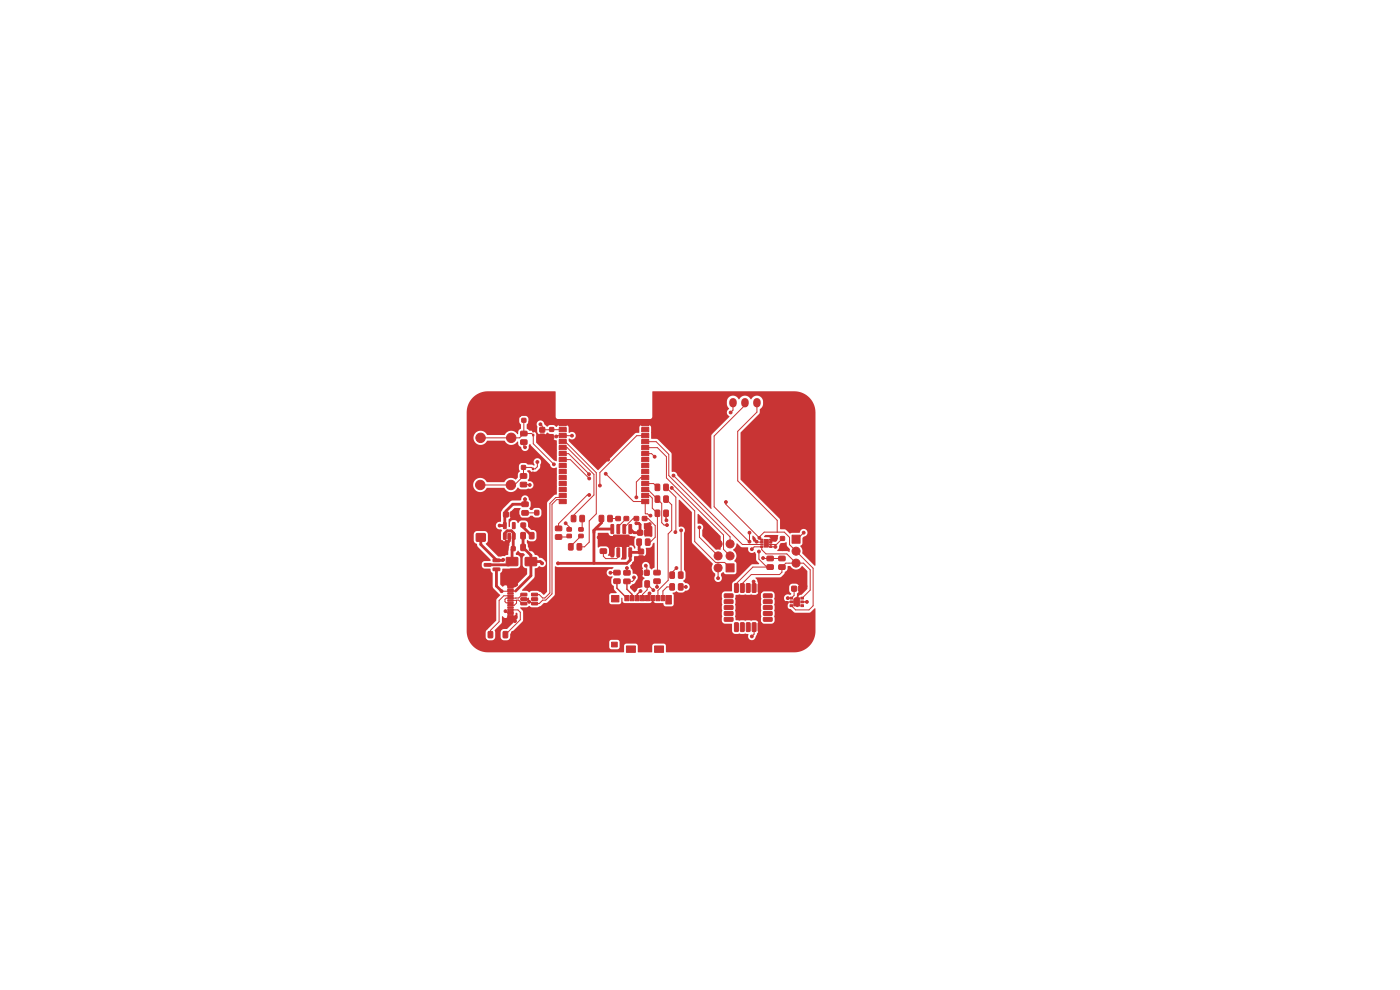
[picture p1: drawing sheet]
<svg xmlns="http://www.w3.org/2000/svg" width="297mm" height="210mm" viewBox="0 0 297 210" stroke-linecap="round" stroke-linejoin="round" font-family="sans-serif">
<g fill="#c83434" stroke="#c83434" stroke-width=".21">
<path d="M144 123.9l.7-.1 .2 .2v1l-.1 .2h-.7l-.2-.2z"/>
<path d="M142.1 123.9l.7-.1 .3 .2v1l-.2 .2h-.6l-.2-.2z"/>
<path d="M106.8 134l.7-.1 .2 .2v1l-.1 .2h-.6l-.3-.1z"/>
<path d="M108.6 134l.7-.1 .2 .2 .1 1-.2 .2h-.6l-.3-.1z"/>
<path d="M130.3 121h1.1l.2 .2v.6l-.3 .2h-1l-.1-.3z"/>
<path d="M130.3 122.9l1.1-.1 .2 .2v.7l-.3 .1h-1l-.1-.2z"/>
<path d="M110.5 115.5l.7-.1 .3 .2v1l-.2 .2h-.6l-.2-.1z"/>
<path d="M112.4 115.5l.7-.1 .2 .2v1l-.1 .2h-.7l-.2-.1z"/>
<path d="M110.5 93.4l1.2-.1 .1 .2v.7l-.2 .1h-1l-.2-.2z"/>
<path d="M110.5 91.5h1.2l.1 .2v.6l-.2 .2h-1l-.2-.3z"/>
<path d="M110.7 88.8h.8v.7h-.8z"/>
<path d="M110.7 87.2h.8v.8h-.8z"/>
<path d="M136.7 121h1v1h-1z"/>
<path d="M135.3 121h1v1h-1z"/>
<path d="M107.7 124.1h1.2v.3h-1.2z"/>
<path d="M107.7 124.9h1.2v.3h-1.2z"/>
<path d="M107.7 126.2h1.2v.3h-1.2z"/>
<path d="M107.7 127.2h1.2v.3h-1.2z"/>
<path d="M107.7 127.7h1.2v.3h-1.2z"/>
<path d="M107.7 128.7h1.2v.3h-1.2z"/>
<path d="M107.7 130h1.2v.3h-1.2z"/>
<path d="M107.7 130.8h1.2v.3h-1.2z"/>
<path d="M107.7 130.5h1.2v.3h-1.2z"/>
<path d="M107.7 129.7h1.2v.3h-1.2z"/>
<path d="M107.7 129.2h1.2v.3h-1.2z"/>
<path d="M107.7 128.2h1.2v.3h-1.2z"/>
<path d="M107.7 126.7h1.2v.3h-1.2z"/>
<path d="M107.7 125.7h1.2v.3h-1.2z"/>
<path d="M107.7 125.2h1.2v.3h-1.2z"/>
<path d="M107.7 124.4h1.2v.3h-1.2z"/>
<path d="M140.9 105.3l.7-.1 .2 .1v1l-.1 .3h-.7l-.2-.2z"/>
<path d="M139 105.3l.7-.1 .3 .1v1l-.2 .3h-.6l-.2-.2z"/>
<path d="M116.6 90.7h.8v.8h-.8z"/>
<path d="M116.6 92.3h.8v.7h-.8z"/>
<path d="M132.4 121.1l1.1-.1 .2 .2v.7l-.2 .1h-1l-.2-.2z"/>
<path d="M132.4 122.9l1.1-.1 .2 .3v.6l-.2 .1h-1l-.2-.2z"/>
<path d="M110.7 98.8h.8v.7h-.8z"/>
<path d="M110.7 97.2h.8v.8h-.8z"/>
<path d="M140.9 102.8l.7-.1 .2 .1v1l-.1 .3h-.7l-.2-.2z"/>
<path d="M139 102.8l.7-.1 .3 .1v1l-.2 .3h-.6l-.2-.2z"/>
<path d="M112.3 111h.9v.8h-.9z"/>
<path d="M110.5 111h1v.8h-1z"/>
<path d="M101.1 113.2h1.8v1.6h-1.8z"/>
<path d="M120.6 115.4l.7-.1 .3 .2v1l-.2 .2h-.6l-.2-.2z"/>
<path d="M122.5 115.4l.7-.1 .2 .2v1l-.1 .2h-.7l-.2-.2z"/>
<path d="M162.8 118h1.1l.2 .2v.6l-.3 .2h-1l-.1-.3z"/>
<path d="M162.8 119.9l1.1-.1 .2 .2v.7l-.3 .1h-1l-.1-.2z"/>
<path d="M108.5 116h.8v.8h-.8z"/>
<path d="M106.9 116h.8v.8h-.8z"/>
<path d="M142.1 121.4l.7-.1 .3 .2v1l-.2 .2h-.6l-.2-.2z"/>
<path d="M144 121.4l.7-.1 .2 .2v1l-.1 .2h-.7l-.2-.2z"/>
<path d="M113 91.3h.3l-.1 .3h-.2z"/>
<path d="M113 92.1l.3 .1-.1 .3-.2-.1z"/>
<path d="M165.3 118h1.1l.2 .2v.6l-.3 .2h-1l-.1-.3z"/>
<path d="M165.3 119.9l1.1-.1 .2 .2v.7l-.3 .1h-1l-.1-.2z"/>
<path d="M162 131h1.7l.1 .7-.2 .1h-1.5l-.2-.2z"/>
<path d="M162 129.8l1.7-.1 .1 .7-.2 .2-1.5-.1-.2-.2z"/>
<path d="M162 128.5h1.7l.1 .7-.2 .1h-1.5l-.2-.2z"/>
<path d="M162 127.3l1.7-.1 .1 .7-.2 .2-1.5-.1-.2-.2z"/>
<path d="M162 126h1.7l.1 .7-.2 .1h-1.5l-.2-.2z"/>
<path d="M160.9 123.8h.5l.2 .1 .1 1.6-.2 .2-.7-.2z"/>
<path d="M159.6 123.8h.6l.2 .1v1.6l-.1 .2-.7-.2z"/>
<path d="M158.4 123.8h.5l.2 .1 .1 1.6-.2 .2-.7-.2z"/>
<path d="M157.1 123.8h.6l.2 .1v1.6l-.1 .2-.7-.2z"/>
<path d="M155.9 123.8h.5l.2 .1 .1 1.6-.2 .2-.7-.2z"/>
<path d="M153.7 126h1.7l.1 .7-.2 .1h-1.5l-.2-.2z"/>
<path d="M153.7 127.3l1.7-.1 .1 .7-.2 .2-1.5-.1-.2-.2z"/>
<path d="M153.7 128.5h1.7l.1 .7-.2 .1h-1.5l-.2-.2z"/>
<path d="M153.7 129.8l1.7-.1 .1 .7-.2 .2-1.5-.1-.2-.2z"/>
<path d="M153.7 131h1.7l.1 .7-.2 .1h-1.5l-.2-.2z"/>
<path d="M155.9 132.1h.5l.2 .1 .1 1.6-.2 .2-.7-.2z"/>
<path d="M157.1 132.1h.6l.2 .1v1.6l-.1 .2-.7-.2z"/>
<path d="M158.4 132.1h.5l.2 .1 .1 1.6-.2 .2-.7-.2z"/>
<path d="M159.6 132.1h.6l.2 .1v1.6l-.1 .2-.7-.2z"/>
<path d="M160.9 132.1h.5l.2 .1 .1 1.6-.2 .2-.7-.2z"/>
<path d="M156.3 126.5h4.8v4.8h-4.8z"/>
<path d="M103.6 134l.7-.1 .2 .2 .1 1-.2 .2h-.6l-.3-.1z"/>
<path d="M101.8 134l.7-.1 .2 .2v1l-.1 .2h-.6l-.3-.1z"/>
<path d="M134.5 109.6h1v.8h-1z"/>
<path d="M136.3 109.6h.9v.8h-.9z"/>
<path d="M132.4 109.6h.9v.8h-.9z"/>
<path d="M130.7 109.6h.9v.8h-.9z"/>
<path d="M135.5 116.5h1v1h-1z"/>
<path d="M135.5 118h1v.9h-1z"/>
<path d="M110.5 125.9l1.2-.1 .1 .5-1.2 .1z"/>
<path d="M110.5 126.8h1.2l.1 .5-1.2 .1z"/>
<path d="M110.5 127.8l1.2-.1 .1 .5-1.2 .1z"/>
<path d="M112.8 127.8l1.2-.1 .1 .5-1.3 .1z"/>
<path d="M112.8 126.8h1.2l.1 .5-1.3 .1z"/>
<path d="M112.8 125.9l1.2-.1 .1 .5-1.3 .1z"/>
<path d="M127.1 109.4l.7-.1 .3 .2v1l-.2 .2h-.6l-.2-.2z"/>
<path d="M129 109.4l.7-.1 .2 .2v1l-.1 .2h-.7l-.2-.2z"/>
<path d="M154 119.6h1.7v1.7h-1.7z"/>
<path d="M168 113.5h1.7v1.7h-1.7z"/>
<path d="M161.4 114.4h.4v.2h-.4z"/>
<path d="M161.4 114.9h.4v.2h-.4z"/>
<path d="M161.4 115.4h.4v.2h-.4z"/>
<path d="M161.4 115.9h.4v.2h-.4z"/>
<path d="M163.3 115.9h.4v.2h-.4z"/>
<path d="M163.3 115.4h.4v.2h-.4z"/>
<path d="M163.3 114.9h.4v.2h-.4z"/>
<path d="M163.3 114.4h.4v.2h-.4z"/>
<path d="M162.1 114.5h.9v1.6h-.9z"/>
<path d="M120.3 112h.9v.6h-.9z"/>
<path d="M120.3 113.4h.9v.6h-.9z"/>
<path d="M122.8 113.4h.9v.6h-.9z"/>
<path d="M122.8 112h.9v.6h-.9z"/>
<path d="M110.5 113l.7-.1 .3 .2v1l-.2 .2h-.6l-.2-.1z"/>
<path d="M112.4 113l.7-.1 .2 .2v1l-.1 .2h-.7l-.2-.1z"/>
<path d="M129.6 116.2l.6 .1-.1 1.8h-.5z"/>
<path d="M130.9 116.2l.6 .1-.1 1.8h-.5z"/>
<path d="M132.2 116.2l.5 .1-.1 1.8h-.5z"/>
<path d="M133.4 116.2l.6 .1-.1 1.8h-.5z"/>
<path d="M133.4 111.3h.6l-.1 1.9-.5-.1z"/>
<path d="M132.2 111.3h.5l-.1 1.9-.5-.1z"/>
<path d="M130.9 111.3h.6l-.1 1.9-.5-.1z"/>
<path d="M129.6 111.3h.6l-.1 1.9-.5-.1z"/>
<path d="M130.1 113.5h3.4v2.4h-3.4z"/>
<path d="M110.4 102.4l1.2-.1 .2 .2-.1 .7-.2 .1h-1l-.1-.2z"/>
<path d="M110.4 100.5h1.2l.2 .2-.1 .6-.2 .2h-1l-.1-.3z"/>
<path d="M117.9 113.5l1.1-.1 .2 .3v.6l-.3 .1h-.9l-.2-.2z"/>
<path d="M117.9 111.6h1.1l.2 .2v.6l-.3 .2h-.9l-.2-.2z"/>
<path d="M107.5 118.3h2.3v1.7h-2.3z"/>
<path d="M111.5 118.3h2.3v1.7h-2.3z"/>
<path d="M106.9 108.6h.9v1h-.9z"/>
<path d="M108.3 108.6h.9v1h-.9z"/>
<path d="M138.8 122.9l1.1-.1 .2 .2v.7l-.3 .1h-1l-.1-.2z"/>
<path d="M138.8 121h1.1l.2 .2v.6l-.3 .2h-1l-.1-.3z"/>
<path d="M168 124.4h.9v1h-.9z"/>
<path d="M169.4 124.4h1v1h-1z"/>
<path d="M113 100.1l.2 .1-.1 .3-.2-.1z"/>
<path d="M113 99.3h.2l-.1 .3h-.2z"/>
<path d="M123.1 109.4l.7-.1 .2 .2v1l-.1 .2h-.7l-.2-.2z"/>
<path d="M121.2 109.4l.7-.1 .3 .2v1l-.2 .2h-.6l-.2-.2z"/>
<path d="M113.5 106.5h.8v1h-.8z"/>
<path d="M113.5 108.3h.8v.9h-.8z"/>
<path d="M114.5 90.7h1v.9h-1z"/>
<path d="M114.5 92.1h1v1h-1z"/>
<path d="M140.9 108.3l.7-.1 .2 .1v1l-.1 .3h-.7l-.2-.2z"/>
<path d="M139 108.3l.7-.1 .3 .1v1l-.2 .3h-.6l-.2-.2z"/>
<path d="M127.4 116.5l1.1-.1 .2 .3v.6l-.2 .1h-1l-.2-.2z"/>
<path d="M127.4 114.6h1.1l.2 .2v.6l-.2 .2h-1l-.2-.2z"/>
<path d="M104.6 120.5h1.4v.5l-1.3 .1z"/>
<path d="M104.6 118.6h1.4v.5l-1.3 .1z"/>
<path d="M102.7 119.6l1.4-.1 .1 .5-1.4 .1z"/>
<path d="M110.8 106.5h1.1l.2 .2v.6l-.3 .2h-1l-.1-.3z"/>
<path d="M110.8 108.4l1.1-.1 .2 .2v.7l-.3 .1h-1l-.1-.2z"/>
<path d="M136.9 123.3l.7-.1 .2 .1v1l-.1 .3h-.7l-.2-.2z"/>
<path d="M135 123.3l.7-.1 .3 .1v1l-.2 .3h-.6l-.2-.2z"/>
<path d="M135.3 112.5h1v1h-1z"/>
<path d="M136.7 112.5h1v1h-1z"/>
<path d="M165.6 113.8h.8v.8h-.8z"/>
<path d="M165.6 115.4h.8v.8h-.8z"/>
<path d="M167.6 126.7h.6v.4h-.6z"/>
<path d="M167.6 127.5h.6v.4h-.6z"/>
<path d="M167.6 128.3h.6v.4h-.6z"/>
<path d="M169.9 128.3h.6v.4h-.6z"/>
<path d="M169.9 127.5h.6v.4h-.6z"/>
<path d="M169.9 126.7h.6v.4h-.6z"/>
<path d="M168.4 127.1l.3-.3h1v1.7h-1.3z"/>
<path d="M118.6 89.4h1.5v.9h-1.5z"/>
<path d="M118.6 90.7h1.5v.9h-1.5z"/>
<path d="M118.6 92h1.5v.9h-1.5z"/>
<path d="M118.6 93.2h1.5v.9h-1.5z"/>
<path d="M118.6 94.5h1.5v.9h-1.5z"/>
<path d="M118.6 95.8h1.5v.9h-1.5z"/>
<path d="M118.6 97.1h1.5v.9h-1.5z"/>
<path d="M118.6 98.3h1.5v.9h-1.5z"/>
<path d="M118.6 99.6h1.5v.9h-1.5z"/>
<path d="M118.6 100.9h1.5v.9h-1.5z"/>
<path d="M118.6 102.1h1.5v.9h-1.5z"/>
<path d="M118.6 103.4h1.5v.9h-1.5z"/>
<path d="M118.6 104.7h1.5v.9h-1.5z"/>
<path d="M118.6 105.9h1.5v.9h-1.5z"/>
<path d="M136.1 105.9h1.5v.9h-1.5z"/>
<path d="M136.1 104.7h1.5v.9h-1.5z"/>
<path d="M136.1 103.4h1.5v.9h-1.5z"/>
<path d="M136.1 102.1h1.5v.9h-1.5z"/>
<path d="M136.1 100.9h1.5v.9h-1.5z"/>
<path d="M136.1 99.6h1.5v.9h-1.5z"/>
<path d="M136.1 98.3h1.5v.9h-1.5z"/>
<path d="M136.1 97.1h1.5v.9h-1.5z"/>
<path d="M136.1 95.8h1.5v.9h-1.5z"/>
<path d="M136.1 94.5h1.5v.9h-1.5z"/>
<path d="M136.1 93.2h1.5v.9h-1.5z"/>
<path d="M136.1 92h1.5v.9h-1.5z"/>
<path d="M136.1 90.7h1.5v.9h-1.5z"/>
<path d="M136.1 89.4h1.5v.9h-1.5z"/>
<path d="M125 94h.8v.8h-.8z"/>
<path d="M125 95.2h.8v.8h-.8z"/>
<path d="M125 96.5h.8v.8h-.8z"/>
<path d="M126.2 94h.8v.8h-.8z"/>
<path d="M126.2 95.2h.8v.8h-.8z"/>
<path d="M126.2 96.5h.8v.8h-.8z"/>
<path d="M127.5 94h.8v.8h-.8z"/>
<path d="M127.5 95.2h.8v.8h-.8z"/>
<path d="M127.5 96.5h.8v.8h-.8z"/>
<path d="M106.8 113.1l.6 .1-.1 1.2-.5-.1z"/>
<path d="M107.8 113.1l.5 .1-.1 1.2-.4-.1z"/>
<path d="M108.7 113.1l.6 .1-.1 1.2-.5-.1z"/>
<path d="M108.7 110.9h.6l-.1 1.2h-.5z"/>
<path d="M106.8 110.9h.6l-.1 1.2h-.5z"/>
<path d="M132.6 126.3h.8v1.1h-.8z"/>
<path d="M133.7 126.3h.8v1.1h-.8z"/>
<path d="M134.8 126.3h.8v1.1h-.8z"/>
<path d="M135.9 126.3h.8v1.1h-.8z"/>
<path d="M137 126.3h.8v1.1h-.8z"/>
<path d="M138.1 126.3h.8v1.1h-.8z"/>
<path d="M139.2 126.3h.8v1.1h-.8z"/>
<path d="M140.3 126.3h.7v1.1h-.7z"/>
<path d="M129.7 132.5h1.2v1h-1.2z"/>
<path d="M129.7 136.2h1.2v1h-1.2z"/>
<path d="M129.7 126.3h1.6v1.4h-1.6z"/>
<path d="M132.9 137h1.9v1.4h-1.9z"/>
<path d="M138.9 137h1.9v1.4h-1.9z"/>
<path d="M141.3 126.3h1.1v1.8h-1.1z"/>
<path d="M135.1 114.4l.8-.1 .2 .2v1l-.2 .2h-.6l-.2-.2z"/>
<path d="M137 114.4l.7-.1 .2 .2v1l-.1 .2h-.7l-.2-.2z"/>
<circle cx="152.3" cy="120.5" r=".85"/>
<circle cx="154.9" cy="117.9" r=".85"/>
<circle cx="152.3" cy="117.9" r=".85"/>
<circle cx="154.9" cy="115.4" r=".85"/>
<circle cx="152.3" cy="115.4" r=".85"/>
<circle cx="168.9" cy="116.9" r=".85"/>
<circle cx="168.9" cy="119.5" r=".85"/>
<circle cx="168.9" cy="122" r=".85"/>
<circle cx="130.6" cy="115.4" r=".25"/>
<circle cx="131.8" cy="115.4" r=".25"/>
<circle cx="133" cy="115.4" r=".25"/>
<circle cx="130.6" cy="114" r=".25"/>
<circle cx="131.8" cy="114" r=".25"/>
<circle cx="133" cy="114" r=".25"/>
<circle cx="101.9" cy="98.4" r="1"/>
<circle cx="108.4" cy="98.4" r="1"/>
<circle cx="101.9" cy="102.9" r="1"/>
<circle cx="108.4" cy="102.9" r="1"/>
<circle cx="101.9" cy="88.4" r="1"/>
<circle cx="108.4" cy="88.4" r="1"/>
<circle cx="101.9" cy="92.9" r="1"/>
<circle cx="108.4" cy="92.9" r="1"/>
<circle cx="155" cy="87.5" r=".3"/>
<circle cx="153" cy="87.5" r=".3"/>
<circle cx="118" cy="92.6" r=".3"/>
<circle cx="142.5" cy="103.5" r=".3"/>
<circle cx="114" cy="98" r=".3"/>
<circle cx="121.3" cy="92.4" r=".3"/>
<circle cx="111.5" cy="130" r=".3"/>
<circle cx="124" cy="96" r=".3"/>
<circle cx="167" cy="122.9" r=".3"/>
<circle cx="137.8" cy="111.2" r=".3"/>
<circle cx="116" cy="95" r=".3"/>
<circle cx="112.4" cy="97.4" r=".3"/>
<circle cx="160.5" cy="114.9" r=".3"/>
<circle cx="129" cy="97.5" r=".3"/>
<circle cx="114.8" cy="107" r=".3"/>
<circle cx="109.4" cy="109.9" r=".3"/>
<circle cx="134.5" cy="119.5" r=".3"/>
<circle cx="162.4" cy="123.4" r=".3"/>
<circle cx="128" cy="114" r=".3"/>
<circle cx="120.9" cy="89.9" r=".3"/>
<circle cx="166" cy="123.5" r=".3"/>
<circle cx="115" cy="106" r=".3"/>
<circle cx="102.4" cy="135.9" r=".3"/>
<circle cx="113.9" cy="111.4" r=".3"/>
<circle cx="114" cy="117" r=".3"/>
<circle cx="127" cy="114" r=".3"/>
<circle cx="112.2" cy="87.6" r=".3"/>
<circle cx="106.5" cy="115" r=".3"/>
<circle cx="115" cy="93.9" r=".3"/>
<circle cx="108.9" cy="135.9" r=".3"/>
<circle cx="131" cy="115" r=".3"/>
<circle cx="108.5" cy="136.5" r=".3"/>
<circle cx="164.5" cy="114.5" r=".3"/>
<circle cx="113" cy="96.5" r=".3"/>
<circle cx="137.7" cy="112" r=".3"/>
<circle cx="109.2" cy="131.7" r=".3"/>
<circle cx="151.9" cy="113.4" r=".3"/>
<circle cx="129.5" cy="96.5" r=".3"/>
<circle cx="160.9" cy="134.9" r=".3"/>
<circle cx="126.5" cy="98.5" r=".3"/>
<circle cx="109.5" cy="124" r=".3"/>
<circle cx="107.4" cy="114.9" r=".3"/>
<circle cx="114.5" cy="117.5" r=".3"/>
<circle cx="129.5" cy="94" r=".3"/>
<circle cx="132.5" cy="114.5" r=".3"/>
<circle cx="109.4" cy="130.9" r=".3"/>
<circle cx="112.5" cy="89.5" r=".3"/>
<circle cx="114" cy="112" r=".3"/>
<circle cx="112" cy="129.5" r=".3"/>
<circle cx="135.4" cy="89.9" r=".3"/>
<circle cx="101.5" cy="109.5" r=".3"/>
<circle cx="112.9" cy="90.9" r=".3"/>
<circle cx="106.4" cy="116" r=".3"/>
<circle cx="166.9" cy="127.9" r=".3"/>
<circle cx="112.9" cy="100.9" r=".3"/>
<circle cx="103" cy="136" r=".3"/>
<circle cx="117" cy="93.9" r=".3"/>
<circle cx="135" cy="119" r=".3"/>
<circle cx="124" cy="94.5" r=".3"/>
<circle cx="110" cy="109.5" r=".3"/>
<circle cx="170.9" cy="124.4" r=".3"/>
<circle cx="112.3" cy="127.7" r=".3"/>
<circle cx="166" cy="116.5" r=".3"/>
<circle cx="138" cy="109.4" r=".3"/>
<circle cx="128.5" cy="100.5" r=".3"/>
<circle cx="148.4" cy="111.9" r=".3"/>
<circle cx="117.5" cy="98.5" r=".3"/>
<circle cx="167.1" cy="126.9" r=".3"/>
<circle cx="133" cy="120.5" r=".3"/>
<circle cx="129.5" cy="121.5" r=".3"/>
<circle cx="112.4" cy="102.9" r=".3"/>
<circle cx="111.4" cy="94.9" r=".3"/>
<circle cx="120" cy="111" r=".3"/>
<circle cx="159.9" cy="123.4" r=".3"/>
<circle cx="114.7" cy="90" r=".3"/>
<circle cx="159.5" cy="135" r=".3"/>
<circle cx="145.5" cy="124.5" r=".3"/>
<circle cx="137" cy="120" r=".3"/>
<circle cx="106" cy="111.5" r=".3"/>
<circle cx="171.2" cy="127.7" r=".3"/>
<circle cx="170.5" cy="113" r=".3"/>
<circle cx="111.4" cy="105.9" r=".3"/>
<circle cx="152.3" cy="122.7" r=".3"/>
<circle cx="164.5" cy="116" r=".3"/>
<circle cx="139.4" cy="124.5" r=".3"/>
<circle cx="138.6" cy="125.2" r=".3"/>
<circle cx="161.9" cy="118.4" r=".3"/>
<circle cx="143.5" cy="120.5" r=".3"/>
<circle cx="115" cy="119.5" r=".3"/>
<circle cx="107.2" cy="129.6" r=".3"/>
<circle cx="106.4" cy="125.4" r=".3"/>
<circle cx="118.4" cy="119.5" r=".3"/>
<circle cx="125" cy="100.6" r=".3"/>
<circle cx="154" cy="106.5" r=".3"/>
<circle cx="161" cy="117" r=".3"/>
<circle cx="161.1" cy="114.1" r=".3"/>
<circle cx="138.9" cy="96.9" r=".3"/>
<circle cx="142.9" cy="100.9" r=".3"/>
<circle cx="159.5" cy="116.5" r=".3"/>
<circle cx="125" cy="101.5" r=".3"/>
<circle cx="159" cy="113" r=".3"/>
<circle cx="159" cy="114.9" r=".3"/>
<circle cx="135.9" cy="125.4" r=".3"/>
<circle cx="141.4" cy="110.4" r=".3"/>
<circle cx="143.3" cy="112.9" r=".3"/>
<circle cx="137.8" cy="125.9" r=".3"/>
<circle cx="134.5" cy="122.5" r=".3"/>
<circle cx="135" cy="105.5" r=".3"/>
<circle cx="125" cy="105" r=".3"/>
<circle cx="127.3" cy="103" r=".3"/>
<circle cx="141.5" cy="111.4" r=".3"/>
<circle cx="144.5" cy="112.5" r=".3"/>
<circle cx="106.7" cy="118.8" r=".3"/>
<circle cx="135" cy="111" r=".3"/>
</g>
<path d="M103.3 123.3h.6M103.3 132h.6M107.2 123.3h1.1M107.2 132h1.1" fill="none" stroke="#c83434" stroke-width="1"/>
<path d="M101.8 111.5h.3" fill="none" stroke="#c83434" stroke-width="1.7"/>
<path d="M153 85.2v.4M155.5 85.2v.4M158 85.2v.4M160.6 85.2v.4" fill="none" stroke="#c83434" stroke-width="1.6"/>
<g fill="none" stroke="#c83434" stroke-width=".21">
<path d="M111.1 92h1.7l.3 .3v1.8l4.4 4.4M111.1 92l-.9 .9h-8.2M111.1 89.2v2.8M111.1 93.8v.8l.3 .3M112.2 87.6h-1.1l-.7 .8h-8.4M112.4 97.4l-.2 .2h-2.5l-.8 .8h-7M112.9 90.9l.2 .2v.4M114 98v1l-.5 .5h-.4l-.3-.3h-1.7v1.8l-2 1.9h-7.2M114.7 90l.3 .4v.8h2.1M115 92.6v1.3M117 92.7v1.2M117.4 91.2h2"/>
<path d="M119.4 89.9h1.5M119.4 93.7h.5l6.6 6.6v8.7l-1.5 1.5v4.5l-1 1h-1.1M119.4 96.2h1.2l4.4 4.4M119.4 97.5h1.6l4 4M119.4 95h.9l5.7 5.6v4.4l-4.3 4.3v.7M121.3 92.4h-3.1l-.2 .2M135.4 89.9h1.5M136.9 92.4h-1.8l-7.8 7.8v2.8M136.9 96.2h1.3l.7 .7M136.9 93.7h2.3l2.7 2.7v4.5l13 13v1.5M136.9 95h2.6l1.9 1.9v4.5l12.1 12.1v3l1.4 1.4M153 85.4v2.1"/>
<path d="M155.5 85.4v1.6l-.5 .5M158 85.4v.6l-6.5 6.5v15l7.4 7.4 .1-1.9M160.6 85.4v2l-4.1 4.1v10.5l8.4 8.4v2.5M111.1 102.8l1.3 .1M111.3 106.9l.1 .1M111.4 108.8h2.4M113.1 100.3v.4l-.2 .2M113.9 108.8h-.1M119.4 106.4h-.3l-.4-.4h-.6l-1 1v19l-1.3 1.3h-.7l-.7 .7h-1M119.4 105.1h-.3l-.4 .4h-.8l-1.2 1.3v19l-1.1 1.1h-.5l-.7-.8h-1M120 111l.8 .8v.5M120.8 113.7l-.3 .2h-2"/>
<path d="M123.2 113.7l-2.1 2.3M123.5 110.6v1.5l-.3 .2M125 105h-.4l-6.1 6.1v1M128 114v1.1M128 116.9v1.1l.5 .5h2.3l.4-.3v-1M128.5 100.5l5.9 5.9h2.5v2.5l1.1 .5M129.4 110h1.7M129.9 117.2v-.6l1.9-1.9 .6 .6v1.9M132.9 110l-1.7 1.7v.5M135 110h-.7l-1.9 1.9v.3M136.7 110h.8l1.5 1.5v2.5l-1 1h-.6M136.9 101.3h-1l-.9 .9v3.3"/>
<path d="M136.9 105.1h.9l.6 .6v2.1l1.1 1.1-.1 12.6M136.9 103.9h.5l3 2.9v4.1l.5 .5h.6M136.9 102.6h1.8l.8 .8M141.3 103.4l2.1 2.1-.1 7.4M141.3 105.9l1.2 1.2v5.4l-.8 .8v9.8l-2.1 2.2v1.6M142.5 103.5l4.9 4.9v6.5l4.4 4.4h1.9l1.2 1.2M142.9 100.9l14.6 14.6h4.1M144.5 112.5l-.1 9.5M148.4 111.9v2.1l3.9 3.9M151.9 113.4l.4 .4v1.6M154 106.5v.5l7.1 7.1M159.5 116.5l.5-.5h1.6v.6l.9 .9h4.4l2 2"/>
<path d="M160.5 114.9l1.1 .1M161 117v1.6l1.7 1.7M161.1 114.1v-.2l1-1h4.3l1.1 1.1v1.5l5 5v8l-.9 .9h-2.8l-.9-.9M161.1 114.1l.5 .4M161.9 118.4l4 .1M164.5 114.5h-1v.5M166 114.2l-1.3 1.3h-1.2v.5h1M166 115.8v.7M170.5 113l-1.4 1.4h-.2M106.4 125.4h3M107.2 129.6l.2 .2h.6l.3 .4M108.3 129.4h1.6l.5 .5v1.6l-3.2 3.1"/>
<path d="M108.3 126.4h-1.4l-1 1v4.5l-1.9 1.8v.9M109.5 126.9h-.1M109.6 127.4l.4-.1 .8 .7h.3M109.6 127.4h-1.3M109.6 127.4v.5l-.5 .5h-.8M111.1 127.1h.6M111.1 126.1h-.3l-.8 .8h-2.6l-.3 .2v.5l.3 .3h.9M111.5 127.1l.6 .6h.2M130.9 121.5h-1.4M133 120.5v1M134.5 122.5v.5l-.3 .3h-1.2M135.8 121.3v.2l-.3 .3v2.1"/>
<path d="M137.2 120.2v1.3M137.8 125.9l-.4 .4v.6M138.6 125.2l-1.3-1.3v1.2l-1 1v.8M139.4 123.3v1.2M142.6 124.5h-1.1l-.9 .9v1.5M143.5 120.5l-.9 .9v.6M144.4 124.5h1.1M152.3 120.5v2.2M157.5 124.7v-.9l1.9-1.9h6l.5-.5v-1.1l.8-.8h3.8l1.4 1.4v4.3l-1.7 1.7M159.9 123.4l.1 1.3M160 133v1.5l-.5 .5M161.2 133v1.5l-.3 .4"/>
<path d="M162.4 123.4v.2l-1.2 1.1M163.4 120.3h-3.7l-3.5 3.5v.9M167.1 127.7h.8M168.5 124.9v1.4l-.6 .6h-.8M168.9 122l-.9 .9h-1M170.9 124.4l-.5 .5h-.5"/>
</g>
<g fill="none" stroke="#c83434" stroke-width=".6">
<path d="M101.5 109.5l.5 .5v1.5M102 114v1.5l3.3 3.4h1.3l.1-.1M106.4 116h.6l.3 .4M107.1 113.8v-.7l.5-.5h.9l.5 .5-.1 3.3-.3 .2v2.5l-.7 .7h-4.5M108 113.8v.9l-.2 .2h-.4M108.8 109.1l.6 .8M111 113.6v2.5l1.6 1.7v4.3l-3.2 3.3M111 111.4v.4l1.8 1.8M111.4 105.9v1.1h-2.6l-1.5 1.4v.7l-.2 .3v2.1h-1.1M112.6 119.1l.4 .4M112.6 119.1l-.1 .2M112.6 119.1h2l.4 .4"/>
<path d="M112.8 111.4h1.1M112.8 116.1h.3l.9 .9M113.9 107h.9M126.3 112.2h3.6M127.6 110v.9l-1.6 1.6v7M135 111h.5l.3 .3v1.7h-1.3l-.8-.8M135.6 115v1.6l.4 .4-.2 .2h-2.1v1.6l-.7 .7h-14.6M136 118.4h-.4l-.6 .6M137.7 112v.5l-.5 .5M102.2 134.6v1.1l.2 .2M105.3 120.8v3.5l1.1 1.1M109 134.6v1.1l-.1 .2"/>
<path d="M109.4 130.9l-1.1 .1M109.5 124l-.3 .3h-.9"/>
</g>
<path d="M141.3 108.9l.1 1.5M130.9 123.3v1.5l2.1 2.1M133 123.3v1.7l1.1 1.1v.8M135.9 125.4l-.7 .7v.8M170.2 127.7h1" fill="none" stroke="#c83434" stroke-width=".3"/>
<g fill="#c83434">
<path d="M100.3 84.3a4.5 4.5 0 0 1 3.3-1.3h14.2l.1 5.4 .4 .5 19.8-.1 .3-.4v-5.3l.1-.1h30a4.5 4.5 0 0 1 4.5 4.5v32.5h-.2l-2.6-2.7a1.64 1.64 0 0 0-.4-1.5l.4-.3v-1.3l.3-.4a.85 .85 0 0 0 .8-.9 .85 .85 0 0 0-.9-.8 .85 .85 0 0 0-.8 .9h-1.6l-.4 .2-1-.9h-1.1l-.1-2.3-8.3-8.3v-9.9l4-4 .1-1 .4-.3 .2-.6 .1-.8a1.35 1.35 0 0 0-1.1-1.2 1.35 1.35 0 0 0-1.5 .8 1.42 1.42 0 0 0-1.3-.8 1.42 1.42 0 0 0-1.2 .8 1.35 1.35 0 0 0-1.5-.8 1.35 1.35 0 0 0-1.1 1.2v.8l.5 .8a.89 .89 0 0 0-.5 .9 .89 .89 0 0 0 .6 .7l-3.8 3.8-.1 .3 .1 15.5h-.2l-7.1-7.1a.9 .9 0 0 0-1.2-.7l-.1-4-2.8-2.9-1.5-.2v-2.4l-.4-.4h-1.6l-.3 .1-.2 1.5-.9 .1-7.8 7.8-6.2-6.1v-.6a.85 .85 0 0 0 1.2 0 .85 .85 0 0 0 0-1.2 .85 .85 0 0 0-1.2 0l-.1-1.2-.4-.4h-1.7l-.5 .3-.7-.3h-.7l-.5 .3-.5-.4a.9 .9 0 0 0-.7-.8 .9 .9 0 0 0-1 .5l.1 .7v1a.74 .74 0 0 0 .7 .7h.8l.6-.4 .5 .2 .6 .1 .1 .1a.97 .97 0 0 0 .8 1.3v4.2l-.1 .1-.5-.1-3.7-3.8-.1-1.3a.72 .72 0 0 0-.4-1l-.4-.2-.6-.1-.5-.3-.1-.9 .4-.6v-.6l-.1-.4-.5-.3h-.8l-.5 .4v.9l.3 .6v.8l-.1 .1a1.15 1.15 0 0 0-.5 1.1 1.67 1.67 0 0 0-2.9 .2h-3.7a1.53 1.53 0 0 0-2.3-.5 1.53 1.53 0 0 0 .1 2.4 1.53 1.53 0 0 0 2.3-.7h3.7a1.59 1.59 0 0 0 2.7 .2l.1 .1a.87 .87 0 0 0 .6 1l.1 .1a.84 .84 0 0 0 1 .8 .84 .84 0 0 0 .6-1.2l.1-.3h.2l4.2 4.3a.91 .91 0 0 0 1.4 .7v5.6l-.6 .2-1.4 1.7v18.8l-.7 .7-.6-.6-.8-.3h-1.2l-.5 .3-.6-.3h-.9v-.2l2.5-2.5 .1-.4 .1-1.6 .4-.1 .4-.4a1.11 1.11 0 0 0 1.5-.4 1.49 1.49 0 0 0-1.5-1.5l-.4-.4-.4-.1-.2-.4-1.3-1.3-.2-.9v-.5l.6 .2h.7l.5-.3 .2-.4-.1-1.2a.84 .84 0 0 0-.9-.5l-.8-.7v-.6a.73 .73 0 0 0-.7-.7l-.9 .1-.5 .5-.5-.6h-.8l-.4 .3v1h-.3v-1.5l.5-.6v-1l.7-.8h1.3l-.2 .6v.7l.4 .6 1.4 .1 .5-.4h.4l.6 .4h.7a.73 .73 0 0 0 .7-.7v-.7a.73 .73 0 0 0-.7-.7h-.7l-.6 .5h-.4l-.2-.3 .3-.5v-.8l-.4-.5a.87 .87 0 0 0-.8-1 .87 .87 0 0 0-.9 1l-2.1 .2-1.7 1.6-.4 .8-.1 2a.86 .86 0 0 0-.9 .9 .86 .86 0 0 0 1.1 .7l.1 .2-.2 .5v1.5l.4 .4h.6l.7-.4 .1 1.1-.3 1v1.1l-1.5 .4-.6-.1-2.6-2.5 .4-.8v-1.4l-.2-.4-.4-.2-1.7-.1a.74 .74 0 0 0-.7 .7v1.5l.3 .4a.55 .55 0 0 1 .5 .7l2.8 2.8-.1 .3-1.5 .1-.3 .5v.5l.4 .5 1.5 .1v.5l.4 .4v3l1.6 1.6-.8 1.1v4.3l-2.1 2.1-.2 .3v1.1l.2 .4 .4 .3h.8a.74 .74 0 0 0 .7-.7l-.1-1.4 1.4-1.5 .1-1.4h.2a.58 .58 0 0 0 1 .1l1.2-.1a.57 .57 0 0 0 .5-.7l.2-.1 .2 .2v1l-2.2 2.2h-.8l-.4 .3-.2 .3v1.1a.74 .74 0 0 0 .7 .7h.7l.5-.3 .2-1 2.6-2.8 .1-1.9-.6-.8v-.2h1.3l.6-.3 .5 .3h1.4l.6-.3 .6-.6 .7-.1 1.5-1.5 .1-.2 .1-6 .5 .2h11.8v.2l-.3 .2a.83 .83 0 0 0-1 .9 .83 .83 0 0 0 1.1 .7l-.2 .6v.8l.5 .6 .1 .8 .5 .6-.1 .1h-1.1l-.3 .3v1.7l.3 .4 1.9-.1 .3-.3 .1-1 .2 .1v.8l.3 .2h5.5l.3-.2 .1-1.2 .3-.2 .1 1.2 .2 .4h1.7l.2 .5 .3 .2h1.4l.4-.4v-1.9l-.2-.5 .5-.2a.48 .48 0 0 1 .8 .1h.8l.5-.3a.88 .88 0 0 0 .9-1.3l-.3-.3-.5-.1-.5-.5 .5-.7v-1.1l-.3-.5v-7.8a.87 .87 0 0 0 0-1.1 .87 .87 0 0 0-1.1-.2v-5.7l.1-.1 2.7 2.7v6.4l4.4 4.5a1.5 1.5 0 0 0 .5 2.1v.4a.81 .81 0 0 0 .1 1.2 .81 .81 0 0 0 1.2-.1 .81 .81 0 0 0-.1-1.1l.1-.4 .4-.4 .5 .5h1.9l.3-.1 .1-.3v-1.9l-.4-.5a1.49 1.49 0 0 0-.3-2.4l.2-.1a1.42 1.42 0 0 0 .6-1.2h.1l.9 .8 1.4 .1a.87 .87 0 0 0 .4 1 .87 .87 0 0 0 1-.1l.3 .5v1.2l.6 .7v.2l-1.7 .1-3.8 3.7-.3 1.9-1.5 .1-.5 .4-.1 5.7a.7 .7 0 0 0 .7 .7h1.4l.1 1.6 .4 .5h2.4l.7 .2a.84 .84 0 0 0 .5 1.2 .84 .84 0 0 0 1-.8l.6-1.1v-1.7a.7 .7 0 0 0-.7-.6l-3.3 .1-.9-.2-.1-4.5 .2-.8 .8-.1h4.5l.1 5.8 .5 .4h1.7a.7 .7 0 0 0 .6-.7v-5.7l-.5-.4h-1.7l-.5 .2-.2 .4h-.9l.4-.5v-1.7l-.3-.9-.3-.4 5.3-.2 .8-.7 .1-.4 .4-.3 .3-.9a.9 .9 0 0 1 1 .5 1.51 1.51 0 0 0 2-.5l1.1 1.1v3.7l-1.3 1.3a.52 .52 0 0 0-.6 .4v2.1l-.3 .1-.9-1.1 .4-.4 .1-.4 .3-.4a.92 .92 0 0 1 .4-1l.1-1-.1-.4-.5-.3-1 .1-.5 .6v.8l.5 .6-.2 .3a.88 .88 0 0 0-1.4 .5 .88 .88 0 0 0 1 1.1l-.2 .4 .1 .7 1.5 1.1h3l1.1-.9h.2v4.8a4.5 4.5 0 0 1-4.5 4.5h-27.1l-.1-.1v-1.4l-.5-.4-2.2 .1-.2 .3v1.4l-.2 .1h-2.8l-.1-1.5-.5-.4-2.1 .1-.3 .3v1.4l-.1 .1h-28.8a4.5 4.5 0 0 1-3.9-2.2h29.6l.1 1.1 .2 .4h1.6l.3-.4v-1.2l-.4-.4h-1.4l-.4 .5h-29.6l-.4-1.2-.2-1.1v-31.1h1.4v.2a1.55 1.55 0 0 0 1.3 1.4 1.55 1.55 0 0 0 1.6-.9h3.7a1.58 1.58 0 0 0 1.5 .9 1.58 1.58 0 0 0 1.4-1l.6 .4h1.1l.4-.2a.85 .85 0 0 0 1.2-.7 .85 .85 0 0 0-1.1-.8 .46 .46 0 0 1 .1-.7v-.8l-.4-.7 .2-.1h.5a1.19 1.19 0 0 0 1.3 .2l.8-.8v-.6a.84 .84 0 0 0-.1-1.2 .84 .84 0 0 0-1.2 .1 .84 .84 0 0 0 .1 1.2l-.1 .1-.5-.2h-.8l-.6-.4-1 .2-.3 .5v.6l.2 .5-.4 .4-.1 .9-.4 .4a1.67 1.67 0 0 0-2.5 .6h-3.6a1.51 1.51 0 0 0-1.7-.9 1.51 1.51 0 0 0-1.2 1.4h-1.4v-15.3a4.5 4.5 0 0 1 1.3-3.2z"/>
<path d="M110.8 127l1.3-.2 .1 .5-.1 .1-.4-.2h-.8z"/>
<path d="M134.5 118h1.9a.74 .74 0 0 0 .7-.7l-.1-1 .7-.1a.81 .81 0 0 0 .8-.9l.3-.1 .1 5.1-.7 .5-.4-.3a.87 .87 0 0 0-.4-1.2 .87 .87 0 0 0-1.2 .5v.4a.52 .52 0 0 1 0 .8v1.1l.6 .5-.5 .7v1.2l-.2 .1a.83 .83 0 0 0-1 .7l-.5 .4-.9-.9v-.4l.4-.5 .4-.1 .6-.7a.87 .87 0 0 0 .1-1 .87 .87 0 0 0-1-.4l-.1-.8-.3-.3-.1-.6 .7-.8z"/>
<path d="M109.8 116.8l.2 .1a.88 .88 0 0 0 1.1 .5l.3 .3-.5 .6v1.5a1.08 1.08 0 0 0 .9 .9v1.1l-2.6 2.6h-1.5a.66 .66 0 0 0-1.1 .1l-.5-.6v-2.3l.4-.4 .1-.5 3.2-.2 .5-.4v-1.9l-.2-.3-.7-.3 .1-.3z"/>
<path d="M126.8 113.1l2.2-.1 .2 .5 .4 .2 .9-.2 .9 .2 .4-.2 .9 .2 .3-.2 1.8 .3-.2 .7 .2 1.8-.2 .1-.2-.5-.4-.2h-.5l-.5 .2-.1 .4v2.1l-.3 .3-.9-.1 .3-.5v-1.9l-.2-.3-.4-.2h-.6l-.4 .4-.1 1.7-1.3 .1 .2-1.3-.3-.5-.3-.2h-1.1l-.7 .2z"/>
<path d="M165.3 115.8l.6-.6 .9-.2 .1 .8 .7 .7-.1 .5-2.6-.1z"/>
<path d="M148 109.1l.2-.1 4.7 4.7v2.9h-1l-2.9-2.9v-1.2a.87 .87 0 0 0 0-1.1 .87 .87 0 0 0-1-.3z"/>
<path d="M159.6 113.7h.2l.5 .4 .2 .8-.7-.1-.2-.5z"/>
<path d="M162.1 113.7l.3-.2h2.6l.1 .1-.1 .8-.6 .5h-.8l-.2-.8-1.2-.2z"/>
<path d="M136.6 111l.9-.1 .9 .8v2a.42 .42 0 0 1-.7 .1l-1-.1 .1-1.1-.2-.5z"/>
</g>
</svg>
